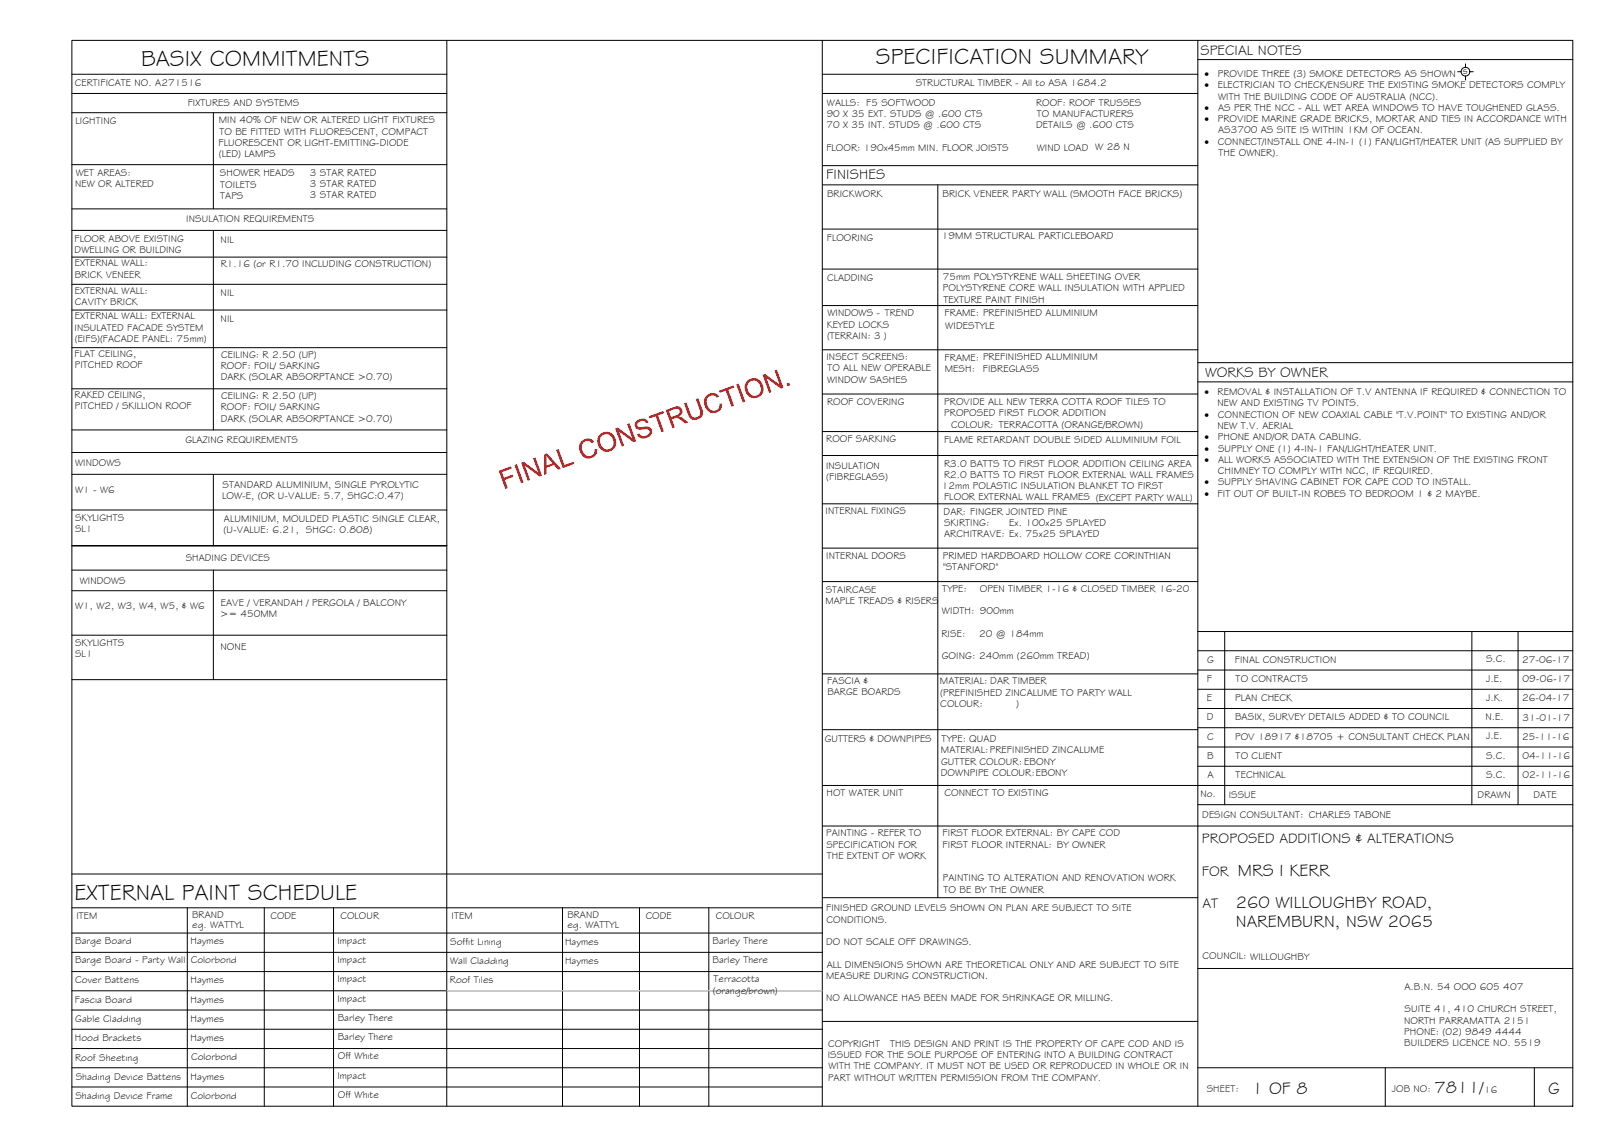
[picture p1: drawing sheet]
<svg xmlns="http://www.w3.org/2000/svg" width="420mm" height="297mm" viewBox="0 0 420 297" stroke-linecap="round" stroke-linejoin="round" font-family="sans-serif">
<defs><g id="words">
<g font-size="5.9">
<text x="36.7" y="17.2">BASIX COMMITMENTS</text>
<text x="227.6" y="16.8">SPECIFICATION SUMMARY</text>
<text x="19.4" y="233.8">EXTERNAL PAINT SCHEDULE</text>
</g>
<g font-size="4.5">
<text x="321.7" y="227.6">MRS I KERR</text>
<text x="321.1" y="235.9">260 WILLOUGHBY ROAD,</text>
<text x="321.1" y="240.9">NAREMBURN, NSW 2065</text>
<text x="325.3" y="284.2">1 OF 8</text>
<text x="372.7" y="284.1">7811/</text>
<text x="402.3" y="284.2">G</text>
</g>
<g font-size="3.7">
<text x="311.9" y="14.3">SPECIAL NOTES</text>
<text x="214.7" y="46.6">FINISHES</text>
<text x="313.1" y="98.1">WORKS BY OWNER</text>
<text x="312.3" y="219.2">PROPOSED ADDITIONS &amp; ALTERATIONS</text>
<text x="312.3" y="227.5">FOR</text>
<text x="312.4" y="235.9">AT</text>
</g>
<g font-size="2.6">
<text x="19.5" y="22.5">CERTIFICATE NO. A271516</text>
<text x="237.9" y="22.4">STRUCTURAL TIMBER - All to ASA 1684.2</text>
<text x="313" y="20">·</text>
<text x="313" y="22.9">·</text>
<text x="316.4" y="22.9">ELECTRICIAN TO CHECK/ENSURE THE EXISTING SMOKE DETECTORS COMPLY</text>
<text x="316.4" y="20">PROVIDE THREE (3) SMOKE DETECTORS AS SHOWN</text>
<text x="380.1" y="19.2">s</text>
<text x="48.8" y="27.5">FIXTURES AND SYSTEMS</text>
<text x="214.9" y="27.4">WALLS: F5 SOFTWOOD</text>
<text x="269.2" y="27.4">ROOF: ROOF TRUSSES</text>
<text x="313" y="28.8">·</text>
<text x="316.5" y="28.8">AS PER THE NCC - ALL WET AREA WINDOWS TO HAVE TOUGHENED GLASS.</text>
<text x="316.5" y="25.9">WITH THE BUILDING CODE OF AUSTRALIA (NCC).</text>
<text x="19.6" y="32.2">LIGHTING</text>
<text x="56.8" y="32">MIN 40% OF NEW OR ALTERED LIGHT FIXTURES</text>
<text x="57" y="35">TO BE FITTED WITH FLUORESCENT, COMPACT</text>
<text x="214.8" y="33.3">70 X 35 INT. STUDS @ .600 CTS</text>
<text x="214.8" y="30.4">90 X 35 EXT. STUDS @ .600 CTS</text>
<text x="269.2" y="33.3">DETAILS @ .600 CTS</text>
<text x="269.4" y="30.4">TO MANUFACTURERS</text>
<text x="313" y="31.7">·</text>
<text x="316.4" y="31.7">PROVIDE MARINE GRADE BRICKS, MORTAR AND TIES IN ACCORDANCE WITH</text>
<text x="316.5" y="34.7">AS3700 AS SITE IS WITHIN 1KM OF OCEAN.</text>
<text x="56.8" y="37.9">FLUORESCENT OR LIGHT-EMITTING-DIODE</text>
<text x="56.9" y="40.8">(LED) LAMPS</text>
<text x="214.7" y="39.2">FLOOR: 190x45mm MIN. FLOOR JOISTS</text>
<text x="269.4" y="39.2">WIND LOAD W 28 N</text>
<text x="313" y="37.6">·</text>
<text x="316.5" y="37.6">CONNECT/INSTALL ONE 4-IN-1 (1) FAN/LIGHT/HEATER UNIT (AS SUPPLIED BY</text>
<text x="316.6" y="40.5">THE OWNER).</text>
<text x="19.7" y="45.8">WET AREAS:</text>
<text x="57.2" y="45.8">SHOWER HEADS</text>
<text x="80.5" y="45.6">3 STAR RATED</text>
<text x="19.5" y="48.7">NEW OR ALTERED</text>
<text x="57.2" y="48.7">TOILETS</text>
<text x="57.2" y="51.7">TAPS</text>
<text x="80.5" y="48.6">3 STAR RATED</text>
<text x="80.5" y="51.5">3 STAR RATED</text>
<text x="214.9" y="51.2">BRICKWORK</text>
<text x="244.9" y="51.1">BRICK VENEER PARTY WALL (SMOOTH FACE BRICKS)</text>
<text x="48.4" y="57.8">INSULATION REQUIREMENTS</text>
<text x="19.4" y="62.8">FLOOR ABOVE EXISTING</text>
<text x="19.4" y="65.8">DWELLING OR BUILDING</text>
<text x="57.3" y="63">NIL</text>
<text x="214.8" y="62.7">FLOORING</text>
<text x="244.8" y="62.2">19MM STRUCTURAL PARTICLEBOARD</text>
<text x="19.4" y="69.2">EXTERNAL WALL:</text>
<text x="57.3" y="69.5">R1.16 (or R1.70 INCLUDING CONSTRUCTION)</text>
<text x="19.4" y="76.3">EXTERNAL WALL:</text>
<text x="19.4" y="72.2">BRICK VENEER</text>
<text x="57.3" y="77">NIL</text>
<text x="214.9" y="73.1">CLADDING</text>
<text x="245" y="72.8">75mm POLYSTYRENE WALL SHEETING OVER</text>
<text x="245" y="75.7">POLYSTYRENE CORE WALL INSULATION WITH APPLIED</text>
<text x="19.4" y="83">EXTERNAL WALL: EXTERNAL</text>
<text x="19.5" y="79.2">CAVITY BRICK</text>
<text x="57.3" y="83.7">NIL</text>
<text x="215" y="82.2">WINDOWS - TREND</text>
<text x="245.2" y="78.6">TEXTURE PAINT FINISH</text>
<text x="245.5" y="82.2">FRAME: PREFINISHED ALUMINIUM</text>
<text x="19.4" y="85.9">INSULATED FACADE SYSTEM</text>
<text x="19.4" y="88.9">(EIFS)(FACADE PANEL: 75mm)</text>
<text x="214.8" y="85.1">KEYED LOCKS</text>
<text x="214.9" y="88.1">(TERRAIN: 3 )</text>
<text x="245.6" y="85.4">WIDESTYLE</text>
<text x="19.4" y="92.8">FLAT CEILING,</text>
<text x="19.4" y="95.7">PITCHED ROOF</text>
<text x="57.3" y="95.9">ROOF: FOIL/ SARKING</text>
<text x="57.4" y="93">CEILING: R 2.50 (UP)</text>
<text x="214.7" y="93.6">INSECT SCREENS:</text>
<text x="245.5" y="93.7">FRAME: PREFINISHED ALUMINIUM</text>
<text x="57.3" y="98.9">DARK (SOLAR ABSORPTANCE &gt;0.70)</text>
<text x="214.9" y="99.5">WINDOW SASHES</text>
<text x="215" y="96.5">TO ALL NEW OPERABLE</text>
<text x="245.5" y="96.7">MESH:</text>
<text x="255.4" y="96.6">FIBREGLASS</text>
<text x="19.4" y="103.5">RAKED CEILING,</text>
<text x="19.4" y="106.4">PITCHED / SKILLION ROOF</text>
<text x="57.3" y="106.6">ROOF: FOIL/ SARKING</text>
<text x="57.4" y="103.7">CEILING: R 2.50 (UP)</text>
<text x="214.9" y="105.1">ROOF COVERING</text>
<text x="245.3" y="105.3">PROVIDE ALL NEW TERRA COTTA ROOF TILES TO</text>
<text x="313" y="102.7">·</text>
<text x="316.4" y="102.7">REMOVAL &amp; INSTALLATION OF T.V ANTENNA IF REQUIRED &amp; CONNECTION TO</text>
<text x="316.4" y="105.6">NEW AND EXISTING TV POINTS.</text>
<text x="57.3" y="109.6">DARK (SOLAR ABSORPTANCE &gt;0.70)</text>
<text x="245.3" y="108.2">PROPOSED FIRST FLOOR ADDITION</text>
<text x="247.1" y="111.1">COLOUR: TERRACOTTA (ORANGE/BROWN)</text>
<text x="313" y="108.6">·</text>
<text x="316.4" y="111.5">NEW T.V. AERIAL</text>
<text x="316.5" y="108.6">CONNECTION OF NEW COAXIAL CABLE &quot;T.V.POINT&quot; TO EXISTING AND/OR</text>
<text x="48.2" y="115.2">GLAZING REQUIREMENTS</text>
<text x="214.7" y="114.9">ROOF SARKING</text>
<text x="245.3" y="115">FLAME RETARDANT DOUBLE SIDED ALUMINIUM FOIL</text>
<text x="313" y="114.4">·</text>
<text x="313" y="117.4">·</text>
<text x="316.4" y="114.4">PHONE AND/OR DATA CABLING.</text>
<text x="316.5" y="117.4">SUPPLY ONE (1) 4-IN-1 FAN/LIGHT/HEATER UNIT.</text>
<text x="19.5" y="121.1">WINDOWS</text>
<text x="214.6" y="121.9">INSULATION</text>
<text x="214.7" y="124.9">(FIBREGLASS)</text>
<text x="245.3" y="121.2">R3.0 BATTS TO FIRST FLOOR ADDITION CEILING AREA</text>
<text x="245.3" y="124.2">R2.0 BATTS TO FIRST FLOOR EXTERNAL WALL FRAMES</text>
<text x="313" y="120.3">·</text>
<text x="316.5" y="123.2">CHIMNEY TO COMPLY WITH NCC, IF REQUIRED.</text>
<text x="316.5" y="120.3">ALL WORKS ASSOCIATED WITH THE EXTENSION OF THE EXISTING FRONT</text>
<text x="19.5" y="128">W1 - W6</text>
<text x="57.7" y="129.6">LOW-E, (OR U-VALUE: 5.7, SHGC:0.47)</text>
<text x="57.8" y="126.7">STANDARD ALUMINIUM, SINGLE PYROLYTIC</text>
<text x="244.8" y="127.1">12mm POLASTIC INSULATION BLANKET TO FIRST</text>
<text x="245.3" y="130">FLOOR EXTERNAL WALL FRAMES (EXCEPT PARTY WALL)</text>
<text x="313" y="126.2">·</text>
<text x="313" y="129.1">·</text>
<text x="316.4" y="129.1">FIT OUT OF BUILT-IN ROBES TO BEDROOM 1 &amp; 2 MAYBE.</text>
<text x="316.5" y="126.2">SUPPLY SHAVING CABINET FOR CAPE COD TO INSTALL.</text>
<text x="19.5" y="135.4">SKYLIGHTS</text>
<text x="58.2" y="135.5">ALUMINIUM, MOULDED PLASTIC SINGLE CLEAR,</text>
<text x="214.5" y="133.6">INTERNAL FIXINGS</text>
<text x="245.2" y="133.7">DAR: FINGER JOINTED PINE</text>
<text x="245.3" y="136.7">SKIRTING:</text>
<text x="262.3" y="136.7">Ex. 100x25 SPLAYED</text>
<text x="19.5" y="138.3">SL1</text>
<text x="58.1" y="138.5">(U-VALUE: 6.21, SHGC: 0.808)</text>
<text x="245.3" y="139.6">ARCHITRAVE: Ex. 75x25 SPLAYED</text>
<text x="48.3" y="145.7">SHADING DEVICES</text>
<text x="214.7" y="145.3">INTERNAL DOORS</text>
<text x="245" y="145.2">PRIMED HARDBOARD HOLLOW CORE CORINTHIAN</text>
<text x="245" y="148.2">&quot;STANFORD&quot;</text>
<text x="20.7" y="151.7">WINDOWS</text>
<text x="214.6" y="154.2">STAIRCASE</text>
<text x="244.8" y="153.7">TYPE:</text>
<text x="254.6" y="153.7">OPEN TIMBER 1-16 &amp; CLOSED TIMBER 16-20</text>
<text x="19.5" y="158.3">W1, W2, W3, W4, W5, &amp; W6</text>
<text x="57.2" y="160.4">&gt;= 450MM</text>
<text x="57.3" y="157.5">EAVE / VERANDAH / PERGOLA / BALCONY</text>
<text x="214.5" y="157.1">MAPLE TREADS &amp; RISERS</text>
<text x="244.8" y="159.6">WIDTH: 900mm</text>
<text x="19.5" y="167.9">SKYLIGHTS</text>
<text x="244.6" y="165.4">RISE:</text>
<text x="254.5" y="165.5">20 @ 184mm</text>
<text x="19.5" y="170.8">SL1</text>
<text x="57.3" y="169">NONE</text>
<text x="244.7" y="171.3">GOING: 240mm (260mm TREAD)</text>
<text x="313.7" y="172.2">G</text>
<text x="320.9" y="172.2">FINAL CONSTRUCTION</text>
<text x="386.1" y="172.1">S.C.</text>
<text x="395.5" y="172.3">27-06-17</text>
<text x="214.9" y="177.8">FASCIA &amp;</text>
<text x="244.2" y="177.8">MATERIAL: DAR TIMBER</text>
<text x="313.6" y="177.2">F</text>
<text x="321.1" y="177.2">TO CONTRACTS</text>
<text x="386.2" y="177.1">J.E.</text>
<text x="395.6" y="177.3">09-06-17</text>
<text x="215" y="180.7">BARGE BOARDS</text>
<text x="244.3" y="180.8">(PREFINISHED ZINCALUME TO PARTY WALL</text>
<text x="244.3" y="183.7">COLOUR:</text>
<text x="264" y="183.7">)</text>
<text x="313.6" y="182.2">E</text>
<text x="320.9" y="182.2">PLAN CHECK</text>
<text x="386.2" y="182.1">J.K.</text>
<text x="395.5" y="182.3">26-04-17</text>
<text x="313.6" y="187.2">D</text>
<text x="320.9" y="187.2">BASIX, SURVEY DETAILS ADDED &amp; TO COUNCIL</text>
<text x="386" y="187.1">N.E.</text>
<text x="395.6" y="187.3">31-01-17</text>
<text x="214.3" y="192.7">GUTTERS &amp; DOWNPIPES</text>
<text x="244.5" y="195.8">MATERIAL:PREFINISHED ZINCALUME</text>
<text x="244.7" y="192.9">TYPE: QUAD</text>
<text x="313.7" y="197.2">B</text>
<text x="313.7" y="192.2">C</text>
<text x="320.9" y="192.2">POV 18917 &amp;18705 + CONSULTANT CHECK PLAN</text>
<text x="321.1" y="197.2">TO CLIENT</text>
<text x="386.1" y="197.2">S.C.</text>
<text x="386.2" y="192.1">J.E.</text>
<text x="395.5" y="192.3">25-11-16</text>
<text x="395.6" y="197.3">04-11-16</text>
<text x="244.5" y="201.7">DOWNPIPE COLOUR:EBONY</text>
<text x="244.5" y="198.7">GUTTER COLOUR: EBONY</text>
<text x="313.7" y="202.2">A</text>
<text x="321.1" y="202.2">TECHNICAL</text>
<text x="386.1" y="202.2">S.C.</text>
<text x="395.6" y="202.3">02-11-16</text>
<text x="214.8" y="206.8">HOT WATER UNIT</text>
<text x="245.4" y="207">CONNECT TO EXISTING</text>
<text x="311.9" y="207.1">No.</text>
<text x="319.3" y="207.3">ISSUE</text>
<text x="383.9" y="207.5">DRAWN</text>
<text x="398.5" y="207.4">DATE</text>
<text x="312.4" y="212.6">DESIGN CONSULTANT: CHARLES TABONE</text>
<text x="214.7" y="217.3">PAINTING - REFER TO</text>
<text x="214.7" y="220.3">SPECIFICATION FOR</text>
<text x="244.9" y="217.3">FIRST FLOOR EXTERNAL: BY CAPE COD</text>
<text x="244.9" y="220.3">FIRST FLOOR INTERNAL: BY OWNER</text>
<text x="214.8" y="223.2">THE EXTENT OF WORK</text>
<text x="245" y="229">PAINTING TO ALTERATION AND RENOVATION WORK</text>
<text x="245.1" y="232">TO BE BY THE OWNER</text>
<text x="19.8" y="238.9">ITEM</text>
<text x="49.9" y="238.6">BRAND</text>
<text x="70.3" y="238.9">CODE</text>
<text x="88.5" y="238.8">COLOUR</text>
<text x="117.3" y="238.9">ITEM</text>
<text x="147.4" y="238.6">BRAND</text>
<text x="167.8" y="238.9">CODE</text>
<text x="186" y="238.8">COLOUR</text>
<text x="214.7" y="236.8">FINISHED GROUND LEVELS SHOWN ON PLAN ARE SUBJECT TO SITE</text>
<text x="214.8" y="239.7">CONDITIONS.</text>
<text x="19.5" y="245.4">Barge Board</text>
<text x="49.5" y="245.4">Haymes</text>
<text x="50" y="241.1">eg. WATTYL</text>
<text x="87.7" y="245.3">Impact</text>
<text x="117" y="245.5">Soffit Lining</text>
<text x="146.8" y="245.6">Haymes</text>
<text x="147.5" y="241.1">eg. WATTYL</text>
<text x="185.2" y="245.3">Barley There</text>
<text x="214.7" y="245.6">DO NOT SCALE OFF DRAWINGS.</text>
<text x="19.5" y="250.3">Barge Board - Party Wall</text>
<text x="49.6" y="250.3">Colorbond</text>
<text x="87.7" y="250.3">Impact</text>
<text x="117" y="250.5">Wall Cladding</text>
<text x="146.8" y="250.6">Haymes</text>
<text x="185.2" y="250.3">Barley There</text>
<text x="214.8" y="251.5">ALL DIMENSIONS SHOWN ARE THEORETICAL ONLY AND ARE SUBJECT TO SITE</text>
<text x="312.5" y="249.3">COUNCIL: WILLOUGHBY</text>
<text x="19.6" y="255.5">Cover Battens</text>
<text x="49.5" y="255.6">Haymes</text>
<text x="87.7" y="255.3">Impact</text>
<text x="116.9" y="255.6">Roof Tiles</text>
<text x="185.4" y="255.3">Terracotta</text>
<text x="214.7" y="254.4">MEASURE DURING CONSTRUCTION.</text>
<text x="364.9" y="257.3">A.B.N. 54 OOO 605 407</text>
<text x="19.5" y="260.5">Fascia Board</text>
<text x="49.5" y="260.6">Haymes</text>
<text x="87.7" y="260.3">Impact</text>
<text x="185.2" y="258.2">(orange/brown)</text>
<text x="214.7" y="260.3">NO ALLOWANCE HAS BEEN MADE FOR SHRINKAGE OR MILLING.</text>
<text x="364.9" y="263.1">SUITE 41, 410 CHURCH STREET,</text>
<text x="19.6" y="265.5">Gable Cladding</text>
<text x="49.5" y="265.6">Haymes</text>
<text x="87.7" y="265.3">Barley There</text>
<text x="364.8" y="266">NORTH PARRAMATTA 2151</text>
<text x="364.9" y="269">PHONE: (02) 9849 4444</text>
<text x="19.5" y="270.5">Hood Brackets</text>
<text x="19.5" y="275.6">Roof Sheeting</text>
<text x="49.5" y="270.6">Haymes</text>
<text x="49.6" y="275.5">Colorbond</text>
<text x="87.7" y="270.3">Barley There</text>
<text x="87.8" y="275.3">Off White</text>
<text x="215.1" y="274.9">ISSUED FOR THE SOLE PURPOSE OF ENTERING INTO A BUILDING CONTRACT</text>
<text x="215.2" y="272">COPYRIGHT</text>
<text x="231.3" y="272">THIS DESIGN AND PRINT IS THE PROPERTY OF CAPE COD AND IS</text>
<text x="364.9" y="271.9">BUILDERS LICENCE NO. 5519</text>
<text x="19.7" y="280.6">Shading Device Battens</text>
<text x="49.5" y="280.6">Haymes</text>
<text x="87.7" y="280.3">Impact</text>
<text x="215.2" y="280.8">PART WITHOUT WRITTEN PERMISSION FROM THE COMPANY.</text>
<text x="215.3" y="277.9">WITH THE COMPANY. IT MUST NOT BE USED OR REPRODUCED IN WHOLE OR IN</text>
<text x="19.6" y="285.6">Shading Device Frame</text>
<text x="49.6" y="285.5">Colorbond</text>
<text x="87.8" y="285.3">Off White</text>
<text x="313.6" y="283.8">SHEET:</text>
<text x="361.7" y="283.9">JOB NO:</text>
<text x="385.6" y="284.1">16</text>
</g>
</g></defs>
<!-- layer: BORDER -->
<g fill="none" stroke="#000" stroke-width=".26">
<path d="M18.7 10.5h390v277h-390zM116.1 10.5v277M213.7 19.3h97.5M213.7 10.5v277M311.2 15.5h97.5M311.2 10.5v277M213.7 24.3h97.5M213.7 59.5h97.5M213.8 48h97.4M213.8 43h97.4M243.7 48v185.3M213.7 79.4h97.5"/>
<path d="M213.7 69.9h97.5M213.7 90.9h97.5M311.2 94.2h97.5M311.2 99.2h97.5M213.7 112.2h97.5M213.7 102.4h97.5M213.7 118.4h97.5M213.7 130.9h97.5M213.7 142.4h97.5M213.7 151.1h97.5M213.7 175.1h97.5M311.2 179.1h97.5"/>
<path d="M311.2 174.1h97.5M311.2 169.1h97.5M311.2 164.1h97.5M318.2 164.1v45M382.4 164.1v45M394.4 164.1v45M213.7 189.6h97.5M311.2 199.1h97.5M311.2 194.1h97.5M311.2 189.1h97.5M311.2 184.1h97.5M213.7 204.1h195"/>
<path d="M213.7 214.7h195M311.2 209.1h97.5M18.7 227.1h195M18.7 235.9h195M48.7 235.9v51.6M68.7 235.9v51.6M86.7 235.9v51.6M146.2 235.9v51.6M166.2 235.9v51.6M184.2 235.9v51.6M213.7 233.3h97.5M18.7 242.5h195"/>
<path d="M18.7 247.5h195M18.7 252.5h195M18.7 257.5h195M311.2 251.7h97.5M18.7 277.5h195M18.7 262.5h195M18.7 267.5h195M18.7 272.5h195M213.7 265.4h97.5M311.2 277.5h97.5M359.9 277.5v10M398.7 277.5v10"/>
<path d="M18.7 282.5h195"/>
</g>
<!-- layer: BASIX -->
<g fill="none" stroke="#000" stroke-width=".26">
<path d="M18.7 19.3h97.4M18.7 24.3h97.4M18.7 29.3h97.4M55.4 29.3v25M18.7 42.8h97.4M18.7 54.3h97.4M18.7 59.9h97.4M55.4 59.9v51.8M18.7 66.8h97.4M18.7 73.9h97.4M18.7 80.6h97.4M18.7 90.4h97.4"/>
<path d="M18.7 117.6h97.4M18.7 101h97.4M18.7 111.7h97.4M18.7 132.5h97.4M18.7 123.3h97.4M55.4 123.3v18.5M18.7 148.2h97.4M18.7 153.5h97.4M55.4 148.2v28.4M116.1 141.8h-97.4h97.4M18.7 165.1h97.4M18.7 176.6h97.4"/>
</g>
<!-- layer: SERVICES -->
<g fill="none" stroke="#000" stroke-width=".26">
<path d="M378.8 18.6h.9M380.8 16.6v.9M380.8 19.8v1M381.9 18.6h.9"/>
<circle cx="380.8" cy="18.6" r="1.13"/>
</g>
<!-- layer: MASK -->
<path d="M116.1 257.5h97.6" fill="none" stroke="#fff" stroke-width=".26"/>
<!-- layer: Stamp - Final Construction -->
<g fill="#f00">
<path d="M129.6 122.4l3.2-1.2 .2 .6-2.6 .9 .6 1.5 2.2-.8 .2 .5-2.2 .8 .7 2.1-.6 .3z"/>
<path d="M133.7 120.9l.6-.3 1.7 4.7-.6 .3z"/>
<path d="M135.4 120.2l.7-.2 3.8 2.8-1.4-3.7 .6-.2 1.7 4.7-.6 .2-3.8-2.8 1.3 3.7-.6 .2z"/>
<path d="M144.5 116.9l.6-.2 1.5 4.2 2.4-.9 .2 .6-3 1z"/>
<path d="M151.1 114.7l.9-.6 .6-.1 1 .1 .6 .4 .2 .3-.6 .4-.8-.6-1.1 .2-.6 .6-.2 .9 .6 1.6 .6 .5 .5 .2 1.2-.4 .5-.7v-.7l.7-.1-.2 1.2-.5 .7-.9 .4-.9 .2-.8-.3-.6-.5-.5-.8-.3-1.1v-.8z"/>
<path d="M159.9 111.4l.6-.3 3.8 2.8-1.3-3.7 .6-.2 1.7 4.7-.7 .2-3.8-2.8 1.4 3.7-.6 .2z"/>
<path d="M165.3 109.5l1.4-.7 1.1 .2 .7 .7-.6 .3-.6-.6-.8 .1-.8 .4-.1 .8 .5 .3 2.4-.1 .5 .3 .4 .6-.1 1.1-.8 .7-1.2 .4-1.2-.3-.5-.8 .5-.3 .7 .7h.8l.9-.4 .3-.7a1.35 1.35 0 0 0-1.9-.6h-1.1l-.7-.5-.2-.8z"/>
<path d="M168.6 108.2l3.7-1.4 .2 .6-1.5 .5 1.5 4.2-.6 .2-1.5-4.1-1.6 .5z"/>
<path d="M177.7 104.9l.7-.3 1.4 3.6 .5 .3h.7l.6-.4 .4-.6-.1-.7-1.1-3.1 .6-.2 1.2 3.4v.9l-.3 .5-1.4 .8h-.8l-.6-.2-.5-.8z"/>
<path d="M183.4 103l.7-.5 .9-.3 1.1 .1 .6 .5 .1 .2-.5 .4-.9-.6-1 .1-.7 .7-.1 .9 .6 1.6 .5 .5 .6 .2 1.2-.4 .4-.8v-.6l.7-.1-.1 1.2-.6 .7-.9 .4-.9 .2-.6-.2-.7-.6-.5-.7-.3-1v-1.1z"/>
<path d="M186.8 101.5l3.8-1.3 .2 .5-1.6 .6 1.5 4.1-.6 .3-1.5-4.2-1.6 .6z"/>
<path d="M191.3 99.9l.6-.2 1.7 4.7-.6 .2z"/>
<path d="M198.1 97.4l.7-.2 3.8 2.8-1.3-3.7 .6-.2 1.7 4.7-.7 .2-3.8-2.8 1.4 3.7-.6 .2z"/>
<path d="M204.4 99.7l.7-.2 .2 .6-.6 .3z"/>
<path d="M141.4 118.1l.7-.3 3.6 4-.7 .3-1-1.3-2 .8v1.6l-.6 .2zM142 118.4v2.6l1.6-.6z"/>
<path d="M155.8 113l.7-.5 1-.3 1 .2 .8 .6 .6 .9 .2 1.1-.2 1-.5 .7-1.5 .7-1.1-.2-.7-.4-.6-.9-.3-1.2 .1-.9zM156.4 113.2l-.5 1v.7l.5 1.2 1.1 .7 1.3-.3 .5-.6 .1-.5-.1-.9-.3-.8-.5-.6-.7-.3-.7 .1z"/>
<path d="M173 106.6l2.6-1 1 .1 .6 .6 .1 .7-.2 .6-.7 .6 .8 .3 1.6 1.3-.7 .2-2.2-1.4-1.3 .4 .7 2-.6 .3zM173.8 106.9l.6 1.5 1.7-.6 .5-.6-.1-.7-.5-.3z"/>
<path d="M194 99.1l.6-.4 1.1-.4h.7l1 .6 .7 .9 .3 1-.1 .9-.5 1-.8 .5-.9 .3-1-.2-.8-.6-.6-.9-.2-1v-.7zM194.6 99.4l-.5 1.2 .3 1 .4 .7 1.1 .6 .6-.1 .7-.3 .4-.6 .1-.9-.6-1.5-.5-.4-.7-.2-.8 .2z"/>
</g>
<use href="#words"/>
</svg>
